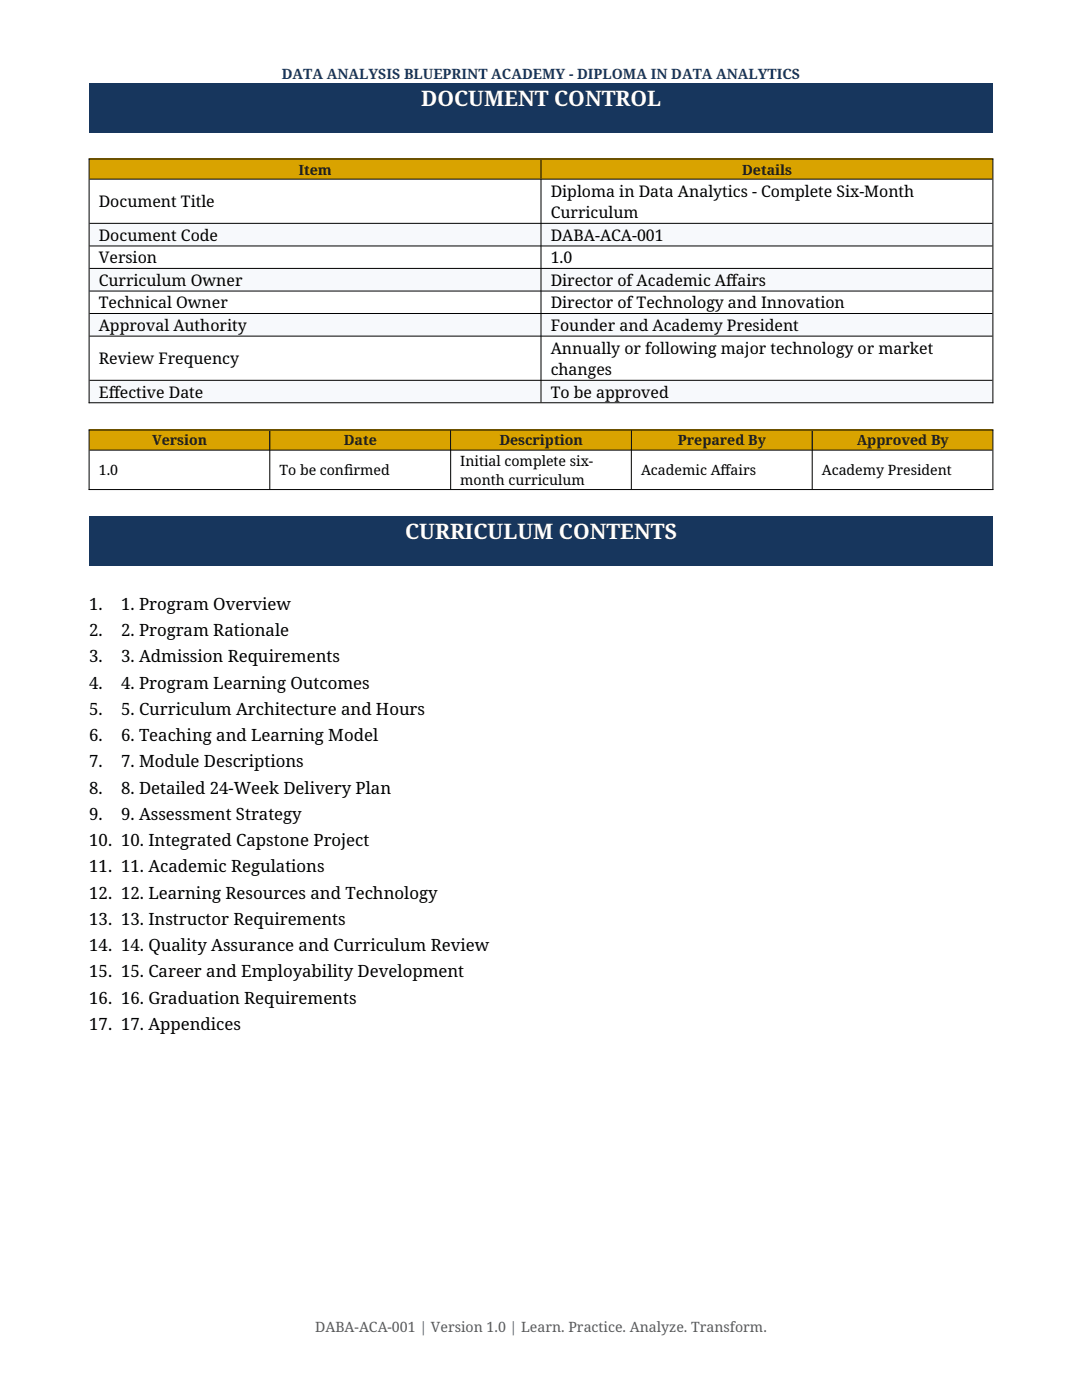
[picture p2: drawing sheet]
<svg xmlns="http://www.w3.org/2000/svg" width="216mm" height="279mm" viewBox="0 0 216 279" stroke-linecap="round" stroke-linejoin="round" font-family="sans-serif">
<defs><g id="words">
<g font-size="4.2" fill="#fff">
<text x="84" y="21.1">DOCUMENT CONTROL</text>
<text x="80.8" y="107.5">CURRICULUM CONTENTS</text>
</g>
<g font-size="3.4">
<text x="17.8" y="121.7">1.</text>
<text x="24.2" y="121.7">1. Program Overview</text>
<text x="17.8" y="126.9">2.</text>
<text x="24.2" y="126.9">2. Program Rationale</text>
<text x="17.8" y="132.2">3.</text>
<text x="17.8" y="137.4">4.</text>
<text x="24.2" y="132.2">3. Admission Requirements</text>
<text x="24.2" y="137.4">4. Program Learning Outcomes</text>
<text x="17.8" y="142.6">5.</text>
<text x="24.2" y="142.6">5. Curriculum Architecture and Hours</text>
<text x="17.8" y="147.9">6.</text>
<text x="24.2" y="147.9">6. Teaching and Learning Model</text>
<text x="17.8" y="153.1">7.</text>
<text x="24.2" y="153.1">7. Module Descriptions</text>
<text x="17.8" y="158.4">8.</text>
<text x="24.2" y="158.4">8. Detailed 24-Week Delivery Plan</text>
<text x="17.8" y="163.6">9.</text>
<text x="24.2" y="163.6">9. Assessment Strategy</text>
<text x="17.8" y="168.8">10. 10. Integrated Capstone Project</text>
<text x="17.8" y="174.1">11. 11. Academic Regulations</text>
<text x="17.8" y="179.3">12. 12. Learning Resources and Technology</text>
<text x="17.8" y="184.6">13. 13. Instructor Requirements</text>
<text x="17.8" y="189.8">14. 14. Quality Assurance and Curriculum Review</text>
<text x="17.8" y="195">15. 15. Career and Employability Development</text>
<text x="17.8" y="200.3">16. 16. Graduation Requirements</text>
<text x="17.8" y="205.5">17. 17. Appendices</text>
</g>
<g font-size="3.2">
<text x="19.7" y="41.4">Document Title</text>
<text x="109.9" y="39.2">Diploma in Data Analytics - Complete Six-Month</text>
<text x="109.9" y="43.6">Curriculum</text>
<text x="19.7" y="48.1">Document Code</text>
<text x="19.7" y="52.6">Version</text>
<text x="109.9" y="48.1">DABA-ACA-001</text>
<text x="109.9" y="52.6">1.0</text>
<text x="19.7" y="57.1">Curriculum Owner</text>
<text x="109.9" y="57.1">Director of Academic Af</text>
<text x="144.9" y="57.1">fairs</text>
<text x="19.7" y="61.6">Technical Owner</text>
<text x="109.9" y="61.6">Director of Technology and Innovation</text>
<text x="19.7" y="66.1">Approval Authority</text>
<text x="109.9" y="66.1">Founder and Academy President</text>
<text x="109.9" y="70.6">Annually or following major technology or market</text>
<text x="19.7" y="72.7">Review Frequency</text>
<text x="109.9" y="74.9">changes</text>
<text x="19.7" y="79.4">Ef</text>
<text x="21.7" y="79.4">fective Date</text>
<text x="109.9" y="79.4">To be approved</text>
</g>
<text font-size="2.8" fill="#17365d" x="56.2" y="15.7">DATA ANALYSIS BLUEPRINT ACADEMY - DIPLOMA IN DATA ANALYTICS</text>
<g font-size="2.8" fill="#1f1f1f">
<text x="59.6" y="34.8">Item</text>
<text x="148.1" y="34.8">Details</text>
<text x="30.3" y="88.9">Version</text>
<text x="68.6" y="88.9">Date</text>
<text x="99.6" y="88.9">Description</text>
<text x="135.3" y="88.9">Prepared By</text>
<text x="170.9" y="88.9">Approved By</text>
</g>
<g font-size="2.8">
<text x="19.7" y="94.8">1.0</text>
<text x="55.8" y="94.8">To be conf</text>
<text x="68.7" y="94.8">irmed</text>
<text x="91.8" y="92.9">Initial complete six-</text>
<text x="127.9" y="94.8">Academic Af</text>
<text x="143.8" y="94.8">fairs</text>
<text x="164" y="94.8">Academy President</text>
<text x="91.8" y="96.8">month curriculum</text>
</g>
<text font-size="2.8" fill="#5a5a5a" x="62.9" y="265.9">DABA-ACA-001 | Version 1.0 | Learn. Practice. Analyze. Transform.</text>
</g></defs>
<path d="M17.8 16.5h180.3v9.9h-180.3z" fill-rule="evenodd" fill="#17365d"/>
<g fill="#d9a300">
<path d="M17.8 31.6h90.1v4h-90.1z" fill-rule="evenodd"/>
<path d="M107.9 31.6h90.2v4h-90.2z" fill-rule="evenodd"/>
</g>
<g fill="#f7f9fc">
<path d="M17.8 44.5h90.1v4.5h-90.1z" fill-rule="evenodd"/>
<path d="M107.9 44.5h90.2v4.5h-90.2z" fill-rule="evenodd"/>
<path d="M17.8 53.5h90.1v4.5h-90.1z" fill-rule="evenodd"/>
<path d="M107.9 53.5h90.2v4.5h-90.2z" fill-rule="evenodd"/>
<path d="M17.8 62.5h90.1v4.5h-90.1z" fill-rule="evenodd"/>
<path d="M107.9 62.5h90.2v4.5h-90.2z" fill-rule="evenodd"/>
<path d="M17.8 75.8h90.1v4.5h-90.1z" fill-rule="evenodd"/>
<path d="M107.9 75.8h90.2v4.5h-90.2z" fill-rule="evenodd"/>
</g>
<g fill="#d9a300">
<path d="M17.8 85.7h36v4h-36z" fill-rule="evenodd"/>
<path d="M53.8 85.7h36.1v4h-36.1z" fill-rule="evenodd"/>
<path d="M89.9 85.7h36.1v4h-36.1z" fill-rule="evenodd"/>
<path d="M126 85.7h36v4h-36z" fill-rule="evenodd"/>
<path d="M162.1 85.7h36v4h-36z" fill-rule="evenodd"/>
</g>
<g fill="#17365d">
<path d="M17.8 103h180.3v9.9h-180.3z" fill-rule="evenodd"/>
<path d="M17.8 16.5h180.3v9.9h-180.3z" fill-rule="evenodd"/>
</g>
<g fill="#d9a300">
<path d="M17.8 31.6h90.1v4h-90.1z" fill-rule="evenodd"/>
<path d="M107.9 31.6h90.2v4h-90.2z" fill-rule="evenodd"/>
</g>
<g fill="#f7f9fc">
<path d="M17.8 44.5h90.1v4.5h-90.1z" fill-rule="evenodd"/>
<path d="M107.9 44.5h90.2v4.5h-90.2z" fill-rule="evenodd"/>
<path d="M17.8 53.5h90.1v4.5h-90.1z" fill-rule="evenodd"/>
<path d="M107.9 53.5h90.2v4.5h-90.2z" fill-rule="evenodd"/>
<path d="M17.8 62.5h90.1v4.5h-90.1z" fill-rule="evenodd"/>
<path d="M107.9 62.5h90.2v4.5h-90.2z" fill-rule="evenodd"/>
<path d="M17.8 75.8h90.1v4.5h-90.1z" fill-rule="evenodd"/>
<path d="M107.9 75.8h90.2v4.5h-90.2z" fill-rule="evenodd"/>
</g>
<g fill="#d9a300">
<path d="M17.8 85.7h36v4h-36z" fill-rule="evenodd"/>
<path d="M53.8 85.7h36.1v4h-36.1z" fill-rule="evenodd"/>
<path d="M89.9 85.7h36.1v4h-36.1z" fill-rule="evenodd"/>
<path d="M126 85.7h36v4h-36z" fill-rule="evenodd"/>
<path d="M162.1 85.7h36v4h-36z" fill-rule="evenodd"/>
</g>
<path d="M17.8 103h180.3v9.9h-180.3z" fill-rule="evenodd" fill="#17365d"/>
<g fill="none" stroke="#000" stroke-width=".2">
<path d="M17.7 31.7h180.5M17.8 31.6v48.9M17.9 35.8h180.1M107.9 31.8v48.5M198.1 31.6v48.9M17.9 44.6h180.1M17.9 49.1h180.1M17.9 53.6h180.1M17.9 58.1h180.1M17.9 62.6h180.1M17.9 67.1h180.1M17.9 75.9h180.1"/>
<path d="M17.7 80.4h180.5M17.7 85.8h180.5M17.7 97.7h180.5M17.8 85.7v12.1M17.9 89.8h180.1M53.8 85.9v11.7M89.9 85.9v11.7M126 85.9v11.7M162.1 85.9v11.7M198.1 85.7v12.1"/>
</g>
<use href="#words"/>
</svg>
